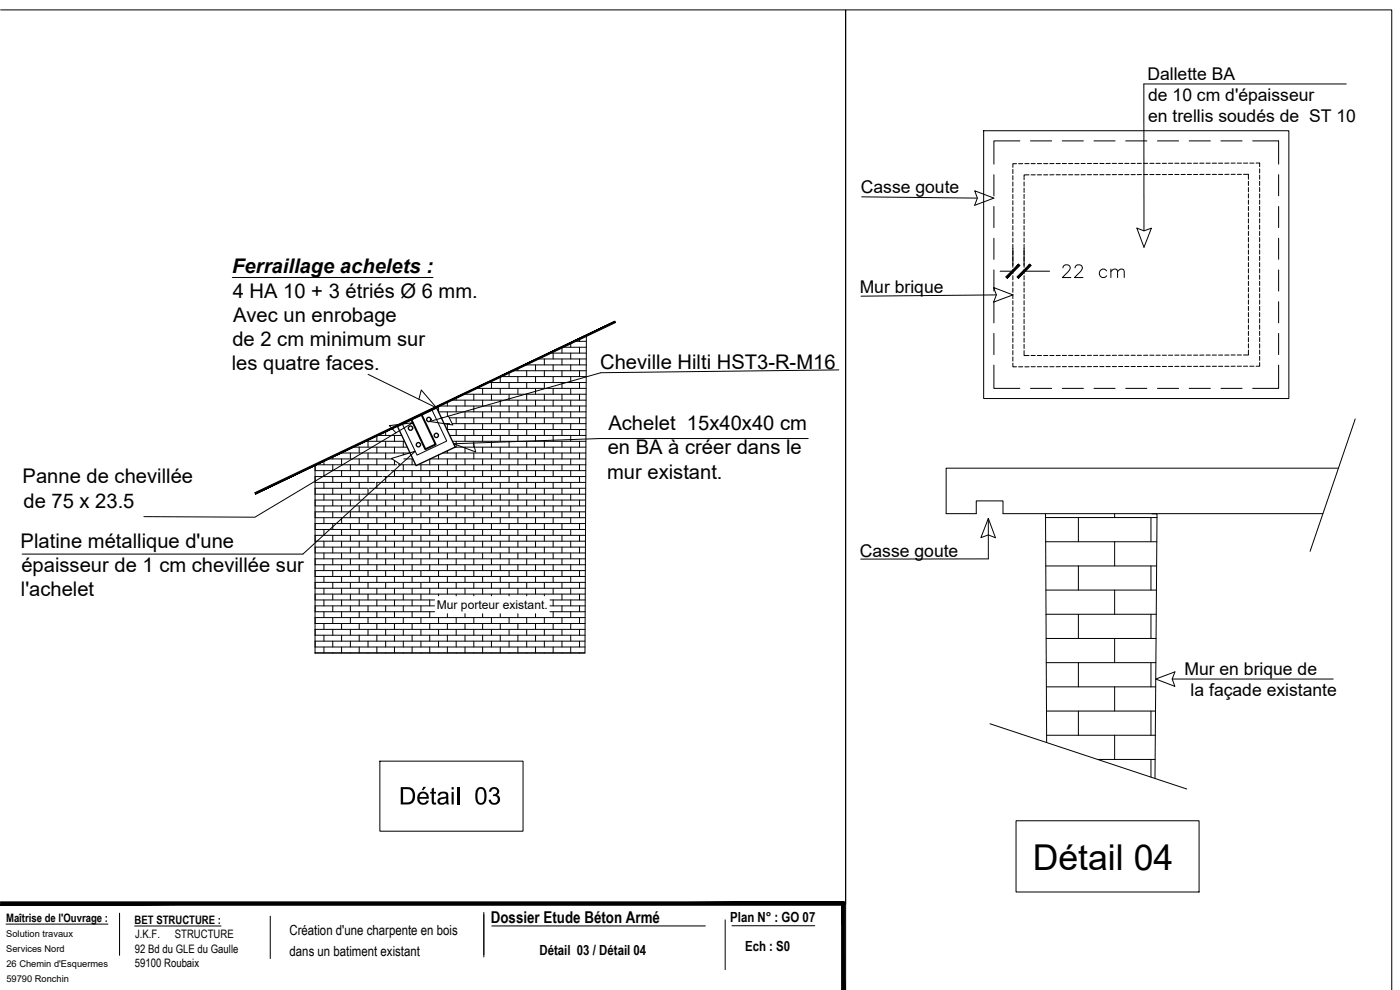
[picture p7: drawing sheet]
<svg xmlns="http://www.w3.org/2000/svg" width="420mm" height="297mm" viewBox="0 0 420 297" stroke-linecap="round" stroke-linejoin="round" font-family="sans-serif">
<defs><g id="words">
<text font-size="10.7" x="309.9" y="261">Détail 04</text>
<text font-size="7.5" x="317.9" y="84.7">22 cm</text>
<g font-size="6.1">
<text x="69.7" y="82">Ferraillage achelets :</text>
<text x="69.9" y="89.4">4 HA 10 + 3 étriés Ø 6 mm.</text>
<text x="70" y="96.6">Avec un enrobage</text>
<text x="69.7" y="103.8">de 2 cm minimum sur</text>
<text x="69.6" y="111.1">les quatre faces.</text>
<text x="180.1" y="110.7">Cheville Hilti HST3-R-M16</text>
<text x="182.6" y="129.1">Achelet 15x40x40 cm</text>
<text x="182.4" y="136.4">en BA à créer dans le</text>
<text x="182.2" y="143.6">mur existant.</text>
<text x="6.8" y="145.1">Panne de chevillée</text>
<text x="7" y="152.3">de 75 x 23.5</text>
<text x="6.2" y="164.3">Platine métallique d'une</text>
<text x="6.4" y="171.5">épaisseur de 1 cm chevillée sur</text>
<text x="6.3" y="178.8">l'achelet</text>
</g>
<g font-size="5.3">
<text x="344.4" y="24">Dallette BA</text>
<text x="344.6" y="30.3">de 10 cm d'épaisseur</text>
<text x="344.6" y="36.7">en trellis soudés de ST 10</text>
<text x="258.3" y="58">Casse goute</text>
<text x="258" y="87.8">Mur brique</text>
<text x="258.1" y="167">Casse goute</text>
<text x="355.5" y="202.4">Mur en brique de</text>
<text x="357.3" y="208.8">la façade existante</text>
</g>
<text font-size="4.9" x="147.3" y="276.8">Dossier Etude Béton Armé</text>
<g font-size="4.2">
<text x="86.9" y="280.6">Création d'une charpente en bois</text>
<text x="219.2" y="276.5">Plan N° : GO 07</text>
<text x="86.9" y="286.9">dans un batiment existant</text>
<text x="161.9" y="286.5">Détail 03 / Détail 04</text>
<text x="223.6" y="285.3">Ech : S0</text>
</g>
<text font-size="3.6" x="131.1" y="182.7">Mur porteur existant.</text>
<g font-size="3.5">
<text x="1.8" y="276.5">Maîtrise de l'Ouvrage :</text>
<text x="40.4" y="277.1">BET STRUCTURE :</text>
<text x="40.6" y="281.5">J.K.F.</text>
<text x="52.5" y="281.5">STRUCTURE</text>
<text x="40.5" y="285.9">92 Bd du GLE du Gaulle</text>
<text x="40.5" y="290.2">59100 Roubaix</text>
</g>
<g font-size="2.8">
<text x="1.9" y="281.2">Solution travaux</text>
<text x="1.9" y="285.7">Services Nord</text>
<text x="1.9" y="290.2">26 Chemin d'Esquermes</text>
<text x="1.9" y="294.7">59790 Ronchin</text>
</g>
</g></defs>
<!-- layer: BB -->
<path d="M76.5 147.8l.2 .4 107.9-51.8zM76.7 148.2l107.9-51.8 .1 .4z" fill="#000" stroke="#000" stroke-width=".3"/>
<!-- layer: linteaux -->
<path d="M176 100.7l-.4 95.2h-81" fill="none" stroke="#000" stroke-width=".3"/>
<!-- layer: CHARPENTE POT MET -->
<g fill="none" stroke="#000" stroke-width=".3">
<path d="M136.9 119.3v.8M139 118.3h36.9M139.6 118.1v.2M142.2 118.3v1.8M142.7 116.5h33.2M144.8 116.5v1.8M146.5 114.8h29.4M147.5 114.8v1.7M147.5 118.3v1.8M150.1 116.5v1.8M152.8 111.8v1.2M152.8 114.8v1.7"/>
<path d="M152.8 118.3v1.8M153.9 111.2h22M155.4 110.5v.7M155.4 113v1.8M155.4 116.5v1.8M157.6 109.5h18.3M158.1 109.2v.3M158.1 111.2v1.8M158.1 114.8v1.7M158.1 118.3v1.8M160.7 109.5v1.7M160.7 113v1.8"/>
<path d="M160.7 116.5v1.8M161.3 107.7h14.6M163.4 107.7v1.8M163.4 111.2v1.8M163.4 114.8v1.7M163.4 118.3v1.8M165 105.9h11M166 105.9v1.8M166 109.5v1.7M166 113v1.8M166 116.5v1.8M168.7 114.8v1.7"/>
<path d="M168.7 107.7v1.8M168.7 111.2v1.8M168.7 118.3v1.8M171.3 113v1.8M171.3 102.9v1.3M171.3 105.9v1.8M171.3 109.5v1.7M171.3 116.5v1.8M172.4 102.4h3.6M173.9 101.7v.7M173.9 104.2v1.7M173.9 107.7v1.8"/>
<path d="M173.9 111.2v1.8M173.9 114.8v1.7M173.9 118.3v1.8M175.9 113h-25.7l-.1 1.8M176 104.2h-7.3v1.7M94.6 139.5v1.7h22.2M94.6 139.5h24.4M97.2 138.2v1.3M98.3 137.7h19.4M99.9 136.9v.8M99.9 139.5v1.7M102 135.9h20.9"/>
<path d="M102.5 135.7v.2M102.5 137.7v1.8M105.2 135.9v1.8M105.2 139.5v1.7M105.7 134.2h16.5M107.8 134.2v1.7M107.8 137.7v1.8M109.4 132.4h12M110.4 132.4v1.8M110.4 135.9v1.8M110.4 139.5v1.7M113.1 130.6v1.8"/>
<path d="M113.1 134.2v1.7M113.1 137.7v1.8M113.1 130.6h7.4M115.7 129.4v1.2M115.7 132.4v1.8M115.7 135.9v1.8M115.7 139.5v1.7M116.8 128.9h1.1M118.4 130.6v1.8M118.4 134.2v1.7M118.4 138.2v1.3M119.5 139.5h5.2"/>
<path d="M121 132.4v1.8M121 135.9v.6M121 139.5v1.7M121.2 137.7h2.7M123.7 137.7v1.8M125.4 139.5h50.4M126.3 139.5v1.7M129 137.8v1.7M129.1 137.7h46.7M129.7 123l4.4 9.3-8.9 4.3-4.4-9.3M131.6 136.5v1.2M131.6 139.5v1.7"/>
<path d="M132.4 125.4h.5M132.8 135.9h43M133.3 127.1h1.7M134.1 128.9h41.8M134.3 120.6v1.2M134.3 123.6v1.4M134.3 127.1v1.8M134.3 135.3v.6M134.3 137.7v1.8M134.8 125.4h41.1M134.9 130.6h41M135.3 120.1h40.6"/>
<path d="M135.7 127.1h40.2M135.8 132.4h40M136.6 134.2h39.2M136.9 121.8v1.8M136.9 125.4v1.7M136.9 128.9v1.7M136.9 132.4v1.8M136.9 135.9v1.8M136.9 139.5v1.7M139.6 120.1v1.7M139.6 123.6v1.8M139.6 127.1v1.8"/>
<path d="M139.6 130.6v1.8M139.6 134.2v1.7M139.6 137.7v1.8M142.2 121.8v1.8M142.2 125.4v1.7M142.2 128.9v1.7M142.2 132.4v1.8M142.2 135.9v1.8M142.2 139.5v1.7M144.8 120.1v1.7M144.8 123.6v1.8M144.8 127.1v1.8"/>
<path d="M144.8 130.6v1.8M144.8 134.2v1.7M144.8 137.7v1.8M147.5 121.8v1.8M147.5 125.4v1.7M147.5 128.9v1.7M147.5 132.4v1.8M147.5 135.9v1.8M147.5 139.5v1.7M150.1 120.1v1.7M150.1 123.6v1.8M150.1 127.1v1.8"/>
<path d="M150.1 130.6v1.8M150.1 134.2v1.7M150.1 137.7v1.8M152.8 121.8v1.8M152.8 125.4v1.7M152.8 128.9v1.7M152.8 132.4v1.8M152.8 135.9v1.8M152.8 139.5v1.7M155.4 120.1v1.7M155.4 123.6v1.8M155.4 127.1v1.8"/>
<path d="M155.4 130.6v1.8M155.4 134.2v1.7M155.4 137.7v1.8M158.1 121.8v1.8M158.1 125.4v1.7M158.1 128.9v1.7M158.1 132.4v1.8M158.1 135.9v1.8M158.1 139.5v1.7M160.7 120.1v1.7M160.7 123.6v1.8M160.7 127.1v1.8"/>
<path d="M160.7 130.6v1.8M160.7 134.2v1.7M160.7 137.7v1.8M163.4 121.8v1.8M163.4 125.4v1.7M163.4 128.9v1.7M163.4 132.4v1.8M163.4 135.9v1.8M163.4 139.5v1.7M166 120.1v1.7M166 123.6v1.8M166 127.1v1.8"/>
<path d="M166 130.6v1.8M166 134.2v1.7M166 137.7v1.8M168.7 121.8v1.8M168.7 125.4v1.7M168.7 128.9v1.7M168.7 132.4v1.8M168.7 135.9v1.8M168.7 139.5v1.7M171.3 120.1v1.7M171.3 123.6v1.8M171.3 127.1v1.8"/>
<path d="M171.3 130.6v1.8M171.3 134.2v1.7M171.3 137.7v1.8M173.9 121.8v1.8M173.9 125.4v1.7M173.9 128.9v1.7M173.9 132.4v1.8M173.9 135.9v1.8M173.9 139.5v1.7M175.9 121.8h-44.3v1.8h44.3M97.2 141.2v1.8M97.2 144.7v1.8"/>
<path d="M97.2 148.3v1.7M97.2 151.8v1.8M97.2 155.3v1.8M97.2 158.9v1.7M99.6 155.3h76.1M99.9 141.2h.1M99.9 143v1.7M99.9 146.5v1.8M99.9 150v1.8M99.9 153.6v1.4M99.9 155.1v.2M99.9 157.1v1.8"/>
<path d="M101.7 153.6h-7.1v1.7h4.9M101.8 153.6h73.9M102.5 141.2v1.8M102.5 144.7v1.8M102.5 148.3v1.7M102.5 151.8v1.1M102.5 153v.6M102.5 155.3v1.8M102.5 158.9v1.7M104 151.8h71.7M105.2 143v1.7M105.2 146.5v1.8"/>
<path d="M105.2 150v.7M105.2 150.9v.9M105.2 153.6v1.7M105.2 157.1v1.8M106 150h-11.4v1.8h9.2M106.3 150h69.5M107.8 141.2v1.8M107.8 144.7v1.8M107.8 148.3v.3M107.8 148.8v1.2M107.8 151.8v1.8M107.8 155.3v1.8"/>
<path d="M107.8 158.9v1.7M108.5 148.3h67.3M110.3 146.5h-15.7v1.8h13.6M110.4 143v1.7M110.4 146.7v1.6M110.4 150v1.8M110.4 153.6v1.7M110.4 157.1v1.8M110.7 146.5h65.1M112.9 144.7h62.9M113.1 141.2v1.8M113.1 144.7v1.8"/>
<path d="M113.1 148.3v1.7M113.1 151.8v1.8M113.1 155.3v1.8M113.1 158.9v1.7M114.7 143h-20.1v1.7h17.9M115.1 143h60.7M115.7 143v1.7M115.7 146.5v1.8M115.7 150v1.8M115.7 153.6v1.7M115.7 157.1v1.8M117.3 141.2h58.5"/>
<path d="M118.4 141.2v1.8M118.4 144.7v1.8M118.4 148.3v1.7M118.4 151.8v1.8M118.4 155.3v1.8M118.4 158.9v1.7M121 143v1.7M121 146.5v1.8M121 150v1.8M121 153.6v1.7M121 157.1v1.8M123.7 141.2v1.8"/>
<path d="M123.7 144.7v1.8M123.7 148.3v1.7M123.7 151.8v1.8M123.7 155.3v1.8M123.7 158.9v1.7M126.3 143v1.7M126.3 146.5v1.8M126.3 150v1.8M126.3 153.6v1.7M126.3 157.1v1.8M129 141.2v1.8M129 144.7v1.8"/>
<path d="M129 148.3v1.7M129 151.8v1.8M129 155.3v1.8M129 158.9v1.7M131.6 143v1.7M131.6 146.5v1.8M131.6 150v1.8M131.6 153.6v1.7M131.6 157.1v1.8M134.3 141.2v1.8M134.3 144.7v1.8M134.3 148.3v1.7"/>
<path d="M134.3 151.8v1.8M134.3 155.3v1.8M134.3 158.9v1.7M136.9 143v1.7M136.9 146.5v1.8M136.9 150v1.8M136.9 153.6v1.7M136.9 157.1v1.8M139.6 141.2v1.8M139.6 144.7v1.8M139.6 148.3v1.7M139.6 151.8v1.8"/>
<path d="M139.6 155.3v1.8M139.6 158.9v1.7M142.2 143v1.7M142.2 146.5v1.8M142.2 150v1.8M142.2 153.6v1.7M142.2 157.1v1.8M144.8 141.2v1.8M144.8 144.7v1.8M144.8 148.3v1.7M144.8 151.8v1.8M144.8 155.3v1.8"/>
<path d="M144.8 158.9v1.7M147.5 143v1.7M147.5 146.5v1.8M147.5 150v1.8M147.5 153.6v1.7M147.5 157.1v1.8M150.1 141.2v1.8M150.1 144.7v1.8M150.1 148.3v1.7M150.1 151.8v1.8M150.1 155.3v1.8M150.1 158.9v1.7"/>
<path d="M152.8 143v1.7M152.8 146.5v1.8M152.8 150v1.8M152.8 153.6v1.7M152.8 157.1v1.8M155.4 141.2v1.8M155.4 144.7v1.8M155.4 148.3v1.7M155.4 151.8v1.8M155.4 155.3v1.8M155.4 158.9v1.7M158.1 143v1.7"/>
<path d="M158.1 146.5v1.8M158.1 150v1.8M158.1 153.6v1.7M158.1 157.1v1.8M160.7 141.2v1.8M160.7 144.7v1.8M160.7 148.3v1.7M160.7 151.8v1.8M160.7 155.3v1.8M160.7 158.9v1.7M163.4 143v1.7M163.4 146.5v1.8"/>
<path d="M163.4 150v1.8M163.4 153.6v1.7M163.4 157.1v1.8M166 141.2v1.8M166 144.7v1.8M166 148.3v1.7M166 151.8v1.8M166 155.3v1.8M166 158.9v1.7M168.7 143v1.7M168.7 146.5v1.8M168.7 150v1.8"/>
<path d="M168.7 153.6v1.7M168.7 157.1v1.8M171.3 141.2v1.8M171.3 144.7v1.8M171.3 148.3v1.7M171.3 151.8v1.8M171.3 155.3v1.8M171.3 158.9v1.7M173.9 143v1.7M173.9 146.5v1.8M173.9 150v1.8M173.9 153.6v1.7"/>
<path d="M173.9 157.1v1.8M175.7 157.1h-81.1v1.8h81.1M313.7 155.3h33.5M323.6 155.3v7.2M334.5 154.2v1.1M345.4 155.3v7.2M97.2 162.4v1.8M97.2 165.9v1.8M97.2 169.4v1.8M97.2 173v1.7M97.2 176.5v1.8M99.9 160.6v1.8"/>
<path d="M99.9 164.2v1.7M99.9 167.7v1.7M99.9 171.2v1.8M99.9 174.7v1.8M99.9 178.3v1.7M102.5 162.4v1.8M102.5 165.9v1.8M102.5 169.4v1.8M102.5 173v1.7M102.5 176.5v1.8M105.2 160.6v1.8M105.2 164.2v1.7"/>
<path d="M105.2 167.7v1.7M105.2 171.2v1.8M105.2 174.7v1.8M105.2 178.3v1.7M107.8 162.4v1.8M107.8 165.9v1.8M107.8 169.4v1.8M107.8 173v1.7M107.8 176.5v1.8M110.4 160.6v1.8M110.4 164.2v1.7M110.4 167.7v1.7"/>
<path d="M110.4 171.2v1.8M110.4 174.7v1.8M110.4 178.3v1.7M113.1 162.4v1.8M113.1 165.9v1.8M113.1 169.4v1.8M113.1 173v1.7M113.1 176.5v1.8M115.7 160.6v1.8M115.7 164.2v1.7M115.7 167.7v1.7M115.7 171.2v1.8"/>
<path d="M115.7 174.7v1.8M115.7 178.3v1.7M118.4 162.4v1.8M118.4 165.9v1.8M118.4 169.4v1.8M118.4 173v1.7M118.4 176.5v1.8M121 160.6v1.8M121 164.2v1.7M121 167.7v1.7M121 171.2v1.8M121 174.7v1.8"/>
<path d="M121 178.3v1.7M123.7 162.4v1.8M123.7 165.9v1.8M123.7 169.4v1.8M123.7 173v1.7M123.7 176.5v1.8M126.3 160.6v1.8M126.3 164.2v1.7M126.3 167.7v1.7M126.3 171.2v1.8M126.3 174.7v1.8M126.3 178.3v1.7"/>
<path d="M129 162.4v1.8M129 165.9v1.8M129 169.4v1.8M129 173v1.7M129 176.5v1.8M131.6 160.6v1.8M131.6 164.2v1.7M131.6 167.7v1.7M131.6 171.2v1.8M131.6 174.7v1.8M131.6 178.3v.5M134.3 162.4v1.8"/>
<path d="M134.3 165.9v1.8M134.3 169.4v1.8M134.3 173v1.7M134.3 176.5v1.8M136.9 160.6v1.8M136.9 164.2v1.7M136.9 167.7v1.7M136.9 171.2v1.8M136.9 174.7v1.8M136.9 178.3v.5M139.6 162.4v1.8M139.6 165.9v1.8"/>
<path d="M139.6 169.4v1.8M139.6 173v1.7M139.6 176.5v1.8M142.2 160.6v1.8M142.2 164.2v1.7M142.2 167.7v1.7M142.2 171.2v1.8M142.2 174.7v1.8M142.2 178.3v.5M144.8 162.4v1.8M144.8 165.9v1.8M144.8 169.4v1.8"/>
<path d="M144.8 173v1.7M144.8 176.5v1.8M147.5 160.6v1.8M147.5 164.2v1.7M147.5 167.7v1.7M147.5 171.2v1.8M147.5 174.7v1.8M147.5 178.3v.5M150.1 162.4v1.8M150.1 165.9v1.8M150.1 169.4v1.8M150.1 173v1.7"/>
<path d="M150.1 176.5v1.8M152.8 160.6v1.8M152.8 164.2v1.7M152.8 167.7v1.7M152.8 171.2v1.8M152.8 174.7v1.8M152.8 178.3v.5M155.4 162.4v1.8M155.4 165.9v1.8M155.4 169.4v1.8M155.4 173v1.7M155.4 176.5v1.8"/>
<path d="M158.1 160.6v1.8M158.1 164.2v1.7M158.1 167.7v1.7M158.1 171.2v1.8M158.1 174.7v1.8M158.1 178.3v.5M160.7 162.4v1.8M160.7 165.9v1.8M160.7 169.4v1.8M160.7 173v1.7M160.7 176.5v1.8M163.4 160.6v1.8"/>
<path d="M163.4 164.2v1.7M163.4 167.7v1.7M163.4 171.2v1.8M163.4 174.7v1.8M163.4 178.3v.5M166 162.4v1.8M166 165.9v1.8M166 169.4v1.8M166 173v1.7M166 176.5v1.8M168.7 160.6v1.8M168.7 164.2v1.7"/>
<path d="M168.7 167.7v1.7M168.7 171.2v1.8M168.7 174.7v1.8M168.7 178.3v1.7M171.3 162.4v1.8M171.3 165.9v1.8M171.3 169.4v1.8M171.3 173v1.7M171.3 176.5v1.8M173.9 160.6v1.8M173.9 164.2v1.7M173.9 167.7v1.7"/>
<path d="M173.9 171.2v1.8M173.9 174.7v1.8M173.9 178.3v1.7M175.6 178.3h-81v1.7h35.8M175.7 171.2h-81.1v1.8h81.1M175.7 174.7h-81.1v1.8h81M175.7 167.7h-81.1v1.7h81.1M175.7 160.6h-81.1v1.8h81.1M175.7 164.2h-81.1v1.7h81.1M313.8 162.5h33.4M313.8 169.8h33.3M313.9 177h33.2"/>
<path d="M323.6 169.8v7.2M334.5 162.5v7.3M334.5 177v7.3M345.4 169.8v7.2M97.2 180v1.8M97.2 183.5v1.8M97.2 187.1v1.7M97.2 190.6v1.8M97.2 194.1v1.8M99.9 181.8v1.7M99.9 185.3v1.8M99.9 188.8v1.8"/>
<path d="M99.9 192.4v1.7M99.9 195.9h.1M102.5 180v1.8M102.5 183.5v1.8M102.5 187.1v1.7M102.5 190.6v1.8M102.5 194.1v1.8M105.2 181.8v1.7M105.2 185.3v1.8M105.2 188.8v1.8M105.2 192.4v1.7M105.2 195.9h.1"/>
<path d="M107.8 180v1.8M107.8 183.5v1.8M107.8 187.1v1.7M107.8 190.6v1.8M107.8 194.1v1.8M110.4 181.8v1.7M110.4 185.3v1.8M110.4 188.8v1.8M110.4 192.4v1.7M110.4 195.9h.1M113.1 180v1.8M113.1 183.5v1.8"/>
<path d="M113.1 187.1v1.7M113.1 190.6v1.8M113.1 194.1v1.8M115.7 181.8v1.7M115.7 185.3v1.8M115.7 188.8v1.8M115.7 192.4v1.7M115.7 195.9h.1M118.4 180v1.8M118.4 183.5v1.8M118.4 187.1v1.7M118.4 190.6v1.8"/>
<path d="M118.4 194.1v1.8M121 181.8v1.7M121 185.3v1.8M121 188.8v1.8M121 192.4v1.7M121 195.9h.1M123.7 180v1.8M123.7 183.5v1.8M123.7 187.1v1.7M123.7 190.6v1.8M123.7 194.1v1.8M126.3 181.8v1.7"/>
<path d="M126.3 185.3v1.8M126.3 188.8v1.8M126.3 192.4v1.7M126.3 195.9h.1M129 180v1.8M129 183.5v1.8M129 187.1v1.7M129 190.6v1.8M129 194.1v1.8M130.4 181.8h-35.8v1.7h35.8M131.6 185.3v1.8M131.6 188.8v1.8"/>
<path d="M131.6 192.4v1.7M131.6 195.9h.1M134.3 184.1v1.2M134.3 187.1v1.7M134.3 190.6v1.8M134.3 194.1v1.8M136.9 185.3v1.8M136.9 188.8v1.8M136.9 192.4v1.7M136.9 195.9h.1M139.6 184.1v1.2M139.6 187.1v1.7"/>
<path d="M139.6 190.6v1.8M139.6 194.1v1.8M142.2 185.3v1.8M142.2 188.8v1.8M142.2 192.4v1.7M142.2 195.9h.1M144.8 184.1v1.2M144.8 187.1v1.7M144.8 190.6v1.8M144.8 194.1v1.8M147.5 185.3v1.8M147.5 188.8v1.8"/>
<path d="M147.5 192.4v1.7M147.5 195.9h.1M150.1 184.1v1.2M150.1 187.1v1.7M150.1 190.6v1.8M150.1 194.1v1.8M152.8 185.3v1.8M152.8 188.8v1.8M152.8 192.4v1.7M152.8 195.9h.1M155.4 184.1v1.2M155.4 187.1v1.7"/>
<path d="M155.4 190.6v1.8M155.4 194.1v1.8M158.1 185.3v1.8M158.1 188.8v1.8M158.1 192.4v1.7M158.1 195.9h.1M160.7 184.1v1.2M160.7 187.1v1.7M160.7 190.6v1.8M160.7 194.1v1.8M163.4 185.3v1.8M163.4 188.8v1.8"/>
<path d="M163.4 192.4v1.7M163.4 195.9h.1M165.1 180h10.5M165.1 181.8h10.5M165.1 183.5h10.5M166 180v1.8M166 183.5v1.8M166 187.1v1.7M166 190.6v1.8M166 194.1v1.8M168.7 181.8v1.7M168.7 185.3v1.8"/>
<path d="M168.7 188.8v1.8M168.7 192.4v1.7M168.7 195.9h.1M171.3 180v1.8M171.3 183.5v1.8M171.3 187.1v1.7M171.3 190.6v1.8M171.3 194.1v1.8M173.9 181.8v1.7M173.9 185.3v1.8M173.9 188.8v1.8M173.9 192.4v1.7"/>
<path d="M173.9 195.9h.1M175.6 195.9h-81M175.6 192.4h-81v1.7h81M175.6 185.3h-81v1.8h81M175.6 188.8h-81v1.8h81M313.9 184.3h33.1M313.9 191.6h33M314 198.8h32.9M323.6 184.3v7.3M323.6 198.8v7.3M334.5 191.6v7.2M345.4 184.3v7.3"/>
<path d="M345.4 198.8v7.3M314 206.1h32.8M314 213.3h32.8M323.6 213.3v7.3M334.5 206.1v7.2M345.4 213.3v7.3M314.1 220.6h32.6M329.4 227.9h17.3M334.5 220.6v7.3M345.4 227.9v5.3"/>
</g>
<!-- layer: 0 -->
<path d="M125.7 119.8l.7-2.8 4.6 5.4M180.3 111.8l-51.3 14.7M118.8 129.9l-1.9-2.2 7-.9-47.4 28.4-33.3-.2M120.2 139.4l-2.7-1.8 7.1-2.2-33.7 30.9M134.6 124.8l1.3 2.7-7-1M142 132.9l.8 2.7-6.7-2.5M180.1 131.6l-43.9 1.5M217.6 276v14.9" fill="none" stroke="#000" stroke-width=".3"/>
<!-- layer: textes. R+1 -->
<g fill="#000">
<path d="M147.2 236.5l.8-.3h.7l1 .7v1.1l-.6 .6 .7 .4 .3 1.1-.3 .7-.7 .5-1.2 .1-.6-.3-.5-.5-.1-.6 .6-.1 .5 .9 .8 .1 .5-.3 .3-.7-.4-.9-1.1-.1 .1-.6 .7-.1 .4-.3-.1-.9-.8-.3-.5 .2-.3 .7-.7-.1zM129.6 236.7l.6-.4v1.3h.7v.5h-.7v2.4l.1 .3h.6v.6l-1-.1-.3-.4v-2.8h-.5v-.5h.5zM137.1 236.2h.7v5.2h-.7z"/>
<path d="M120.3 236.2h2.8l1 .8 .4 1 .1 1.1-.3 1-.5 .8-1.1 .4-2.4 .1zM121 236.8v4l2.1-.3 .4-.4 .3-.9v-1.2l-.3-.6-.8-.6z"/>
<path d="M125.8 238l.4-.3 .9-.2 .7 .2 .6 .5 .3 1.5h-2.8l.3 .8 .6 .4 .8-.1 .4-.6h.7l-.7 1-1.4 .2-1.1-.7-.3-1.4zM126.3 238.3l-.4 .8h2.1l-.1-.5-.5-.5-.6-.1zM127 236.1h.9l-.8 1h-.5z"/>
<path d="M143.2 236.7l.4-.4 .9-.2 .6 .2 .6 .8 .3 1.2-.1 1.6-.3 .9-.6 .5-1.2 .1-.9-.9-.3-2.2zM143.8 236.9l-.5 1.1 .1 2 .3 .7 .8 .2 .4-.2 .3-.6 .1-2.4-.6-.9z"/>
<path d="M131.7 238l1.2-.5 .8 .1 .7 .4 .3 3.4h-.6l-.2-.5-.9 .5-1.2-.1-.5-.6 .2-1 .6-.4 1.3-.2a.54 .54 0 0 0 .5-.6 .54 .54 0 0 0-.7-.5l-.8 .2-.4 .6-.6-.1zM132.1 240l-.1 .1a.92 .92 0 0 0 .8 .9 .92 .92 0 0 0 1-.6v-.2a.43 .43 0 0 0 0-.6 .43 .43 0 0 0-.6 .1z"/>
<path d="M135.5 237.6h.7v3.8h-.7zM135.5 236.2h.7v.7h-.7z"/>
</g>
<!-- layer: Porteur -->
<g fill="none" stroke="#000" stroke-width=".4">
<path d="M119.3 128l11.7-5.6 5.6 11.7-11.7 5.6z"/>
<circle cx="123.2" cy="128.5" r=".65"/>
<circle cx="125.6" cy="133.4" r=".65"/>
<circle cx="128.7" cy="125.9" r=".65"/>
<circle cx="130.9" cy="130.6" r=".65"/>
</g>
<path d="M126.6 124.5l4.1 8.8-3 1.5-4.2-8.8" fill="none" stroke="#000" stroke-width=".59"/>
<!-- layer: 00txt structure -->
<path d="M69.7 83.3h60.3" fill="none" stroke="#000" stroke-width=".3"/>
<!-- layer: textes. R+1 -->
<path d="M313.8 154.2l.3 68.6M345.7 154.2h1.5l-.6 79.4M114 228.4h43v21h-43zM304.9 246.3h55v21.3h-55z" fill="none" stroke="#000" stroke-width=".3"/>
<!-- layer: Butons sismique jkf -->
<g fill="none" stroke="#000" stroke-width=".3">
<path d="M.2 3h253.6v268.3h-253.6M295.2 39.2h91.6v80.4h-91.6zM404 25.2h-60.7v44.1M298.3 52.4v6.4M304 50.8v1.3M304 52.7v1.3M304 54.6v1.2M304 56.5v1.2M304 58.3v1.3M305.1 49.1h-1.1v1.1M305.7 49.1h1.2M306.1 42.3h-7.8v6.9"/>
<path d="M307.3 54.6v1.2M307.3 56.5v1.2M307.3 58.3v1.3M307.6 49.1h1.2M308.8 52.5h-1.5v1.4M309.3 42.3h6.3M309.4 49.1h1.3M309.4 52.5h1.3M311.3 49.1h1.3M311.3 52.5h1.3M313.2 49.1h1.3M313.2 52.5h1.3"/>
<path d="M316.3 49.1h-1.2M316.3 52.4l-1.2 .1M316.9 49.1h1.3M316.9 52.4h1.3M318.8 42.3h6.3M318.8 49.1h1.3M318.8 52.4h1.3M320.7 49.1h1.2M320.7 52.4h1.2M322.6 49.1h1.2M322.6 52.4h1.2M324.4 49.1h1.3"/>
<path d="M325.7 52.4h-1.3M326.3 49.1h1.3M326.3 52.4h1.3M328.2 49.1h1.2M328.2 52.4h1.2M328.3 42.3h6.4M330.1 49.1h1.2M330.1 52.4h1.2M331.9 52.4h1.3M333.2 49l-1.3 .1M333.8 49h1.3M333.8 52.4h1.3"/>
<path d="M335.7 49h1.3M335.7 52.4h1.3M337.6 49h1.2M337.6 52.4h1.2M337.8 42.3h6.4M339.4 49h1.3M339.4 52.4h1.3M342.6 49h-1.3M342.6 52.4h-1.3M343.2 49h1.2M343.2 52.4h1.2M345.1 49h1.2"/>
<path d="M345.1 52.4h1.2M346.9 49h1.3M346.9 52.4h1.3M347.4 42.3h6.3M348.8 49h1.3M348.8 52.4h1.3M350.7 49h1.2M351.9 52.4h-1.2M352.6 49h1.2M352.6 52.4h1.2M354.5 49h1.2M354.5 52.4h1.2"/>
<path d="M356.3 49h1.3M356.3 52.4h1.3M356.9 42.3h6.3M358.2 52.4h1.3M359.5 49h-1.3M360.1 49h1.2M360.1 52.3h1.2M362 49h1.2M362 52.3h1.2M363.8 49h1.3M363.8 52.3h1.3M365.7 49h1.2"/>
<path d="M365.7 52.3h1.2M366.4 42.3h6.4M368.8 48.9l-1.2 .1M368.8 52.3h-1.2M369.4 48.9h1.3M369.4 52.3h1.3M371.3 48.9h1.3M371.3 52.3h1.3M373.2 48.9h1.2M373.2 52.3h1.5v1.5M374.7 54.4v1.3M374.7 56.3v1.2"/>
<path d="M374.7 58.2v1.2M375.1 48.9h1.2M375.9 42.3h7.8v6.9M377 48.9h1v1.1M378 50.7v1.2M378 52.5v1.3M378 54.4v1.3M378 56.3v1.2M378 58.2v1.2M383.7 52.4v6.4M298.3 61.9v6.4M298.3 71.5v6.3"/>
<path d="M304 60.2v1.3M304 62.1v1.2M304 64v1.2M304 65.8v1.3M304 67.7v1.3M304 69.6v1.2M304 71.5v1.2M304 73.3v6.9M307.3 60.2v1.3M307.3 62.1v1.2M307.3 64v1.2M307.3 65.8v1.3"/>
<path d="M307.3 67.7v1.2M307.3 69.6v1.2M307.3 71.4v1.3M307.3 73.3v6.9M374.7 60v1.3M374.7 61.9v1.3M374.7 63.8v1.2M374.7 65.7v1.2M374.7 67.5v1.3M374.7 69.4v1.3M374.7 71.3v1.2M374.7 73.2v1.2"/>
<path d="M374.7 75v1.3M374.7 76.9v1.3M374.7 78.8v1.2M378 60v1.3M378 61.9v1.2M378 63.8v1.2M378 65.6v1.3M378 67.5v1.3M378 69.4v1.3M378 71.3v1.2M378 73.2v1.2M378 75v1.3"/>
<path d="M378 76.9v1.3M378 78.8v1.2M383.7 61.9v6.4M383.7 71.5v6.3M298.3 81v6.3M298.3 90.5v6.4M300.1 81.4h3.9M304 80.8v1.3M304 82.7v1.3M304 84.6v1.2M304 86.5v1.2M304 88.3v1.3"/>
<path d="M304 90.2v1.2M304 92.1v1.2M304 94v1.2M304 95.8v1.3M304 97.7v1.3M304 99.6v1.2M307.3 80.8v1.3M307.3 82.7v1.3M307.3 84.6v1.2M307.3 86.5v1.2M307.3 88.3v1.3M307.3 90.2v1.2"/>
<path d="M307.3 92.1v1.2M307.3 93.9v1.3M307.3 95.8v1.3M307.3 97.7v1.2M307.3 99.6v1.2M307.3 81.4h7.7M374.7 80.7v1.2M374.7 82.5v1.3M374.7 84.4v1.3M374.7 86.3v1.2M374.7 88.2v1.2M374.7 90v1.3"/>
<path d="M374.7 91.9v1.3M374.7 93.8v1.2M374.7 95.7v1.2M374.7 97.5v1.3M374.7 99.4v1.3M378 80.7v1.2M378 82.5v1.3M378 84.4v1.2M378 86.3v1.2M378 88.1v1.3M378 90v1.3M378 91.9v1.3"/>
<path d="M378 93.8v1.2M378 95.7v1.2M378 97.5v1.3M378 99.4v1.3M383.7 81v6.3M383.7 90.5v6.4M110.5 112.3l20.5 10.1M251.7 111l-71.4 .8M298.3 109.6v6.9h7.8M298.3 100v6.4M304 109v1.1h1.1M304 101.5v1.2"/>
<path d="M304 103.3v1.3M304 105.2v1.3M304 107.1v1.2M305.7 110.1h1.2M307.3 105.2v1.5h1.5M307.3 101.5v1.2M307.3 103.3v1.3M307.6 110.1h1.2M309.3 116.5h6.3M309.4 110h1.3M309.4 106.7h1.3M311.3 110h1.3"/>
<path d="M311.3 106.7h1.3M313.2 110h1.3M313.2 106.7h1.3M315.1 110h1.2M315.1 106.7h1.2M318.2 110h-1.3M318.2 106.6l-1.3 .1M318.8 116.5h6.3M318.8 110h1.3M318.8 106.6h1.3M320.7 110h1.2M320.7 106.6h1.2"/>
<path d="M322.6 110h1.2M322.6 106.6h1.2M324.4 110h1.3M324.4 106.6h1.3M326.3 106.6h1.3M327.6 110h-1.3M328.2 110h1.2M328.2 106.6h1.2M328.3 116.5h6.4M330.1 110h1.2M330.1 106.6h1.2M331.9 110h1.3"/>
<path d="M331.9 106.6h1.3M333.8 110h1.3M335.1 106.6h-1.3M335.7 110h1.3M335.7 106.6h1.3M337.6 110h1.2M337.6 106.6h1.2M337.8 116.5h6.4M339.4 110h1.3M339.4 106.6h1.3M341.3 110h1.3M341.3 106.6h1.3"/>
<path d="M344.4 109.9l-1.2 .1M344.4 106.6h-1.2M345.1 109.9h1.2M345.1 106.6h1.2M346.9 109.9h1.3M346.9 106.6h1.3M347.4 116.5h6.3M348.8 109.9h1.3M348.8 106.6h1.3M350.7 109.9h1.2M350.7 106.6h1.2M352.6 106.6h1.2"/>
<path d="M353.8 109.9h-1.2M354.5 109.9h1.2M354.5 106.6h1.2M356.3 109.9h1.3M356.3 106.6h1.3M356.9 116.5h6.3M358.2 109.9h1.3M358.2 106.6h1.3M360.1 109.9h1.2M361.3 106.5l-1.2 .1M362 109.9h1.2M362 106.5h1.2"/>
<path d="M363.8 109.9h1.3M363.8 106.5h1.3M365.7 109.9h1.2M365.7 106.5h1.2M366.4 116.5h6.4M367.6 109.9h1.2M367.6 106.5h1.2M369.4 106.5h1.3M370.7 109.9h-1.3M371.3 109.9h1.3M371.3 106.5h1.3M373.2 109.9h1.2"/>
<path d="M374.7 105v1.5h-1.5M374.7 101.3v1.2M374.7 103.2v1.2M375.1 109.9h1.2M378 108.8v1.1h-1M378 101.3v1.2M378 103.2v1.2M378 105v1.3M378 106.9v1.2M383.7 109.6v6.9h-7.8M383.7 100v6.4M94.6 139.5v56.4"/>
<path d="M180.1 131.6h62.4M406.7 125.7l-13.5 39.7M296.6 155.6v12.1M401.7 140.5h-117.7v13.6h9v-3.8h8v3.8h96M6.6 166.3h84.3M253.8 297v-294h163.9v294"/>
</g>
<!-- layer: JKF  bbm plein -->
<path d="M258.6 59.1l34.7 .3M292.5 57.2l5.8 2.2-5.8 2.2 .8-2.2zM341.2 68.4l2.1 .9 2.2-.8-2.2 5.7zM298.2 86.3l5.8 2.2-5.8 2.1 .8-2.1zM299 88.5l-40.6 .4M296.6 155.6l2.1 5.7-2.1-.8-2.2 .8zM296.6 167.7l-38.3 .1M297.1 217.2l59.1 19.5M346.9 203.7l5.7-2.1-.8 2.1 .8 2.2zM351.8 203.7h48.3" fill="none" stroke="#000" stroke-width=".3"/>
<!-- layer: Butons sismique jkf -->
<g fill="#000" stroke="#000" stroke-width=".3">
<path d="M309.1 79.3l-3.5 4.2 3.9-3.8zM309.1 79.3l-3.5 4.2-.4-.4z"/>
<path d="M301.9 83.1l.4 .4 3.4-4.2zM305.7 79.3l.4 .4-3.8 3.8z"/>
</g>
<!-- layer: BECT-cartouche -->
<path d="M1.8 277.3h30.6M35.9 274v12.6M40.4 277.8h25.9M81.1 274.9v12.7M145.2 273.7v13.4M147.6 277.8h64.1M219.7 277.8h24.8" fill="none" stroke="#000" stroke-width=".3"/>
<g fill="#000" stroke="#000" stroke-width=".3">
<path d="M.2 271.6h252.9v-1zM.2 270.6h252.9l-252.9 1z"/>
<path d="M252.6 270.6v26.4h1zM252.6 270.6h1v26.4z"/>
</g>
<use href="#words"/>
</svg>
